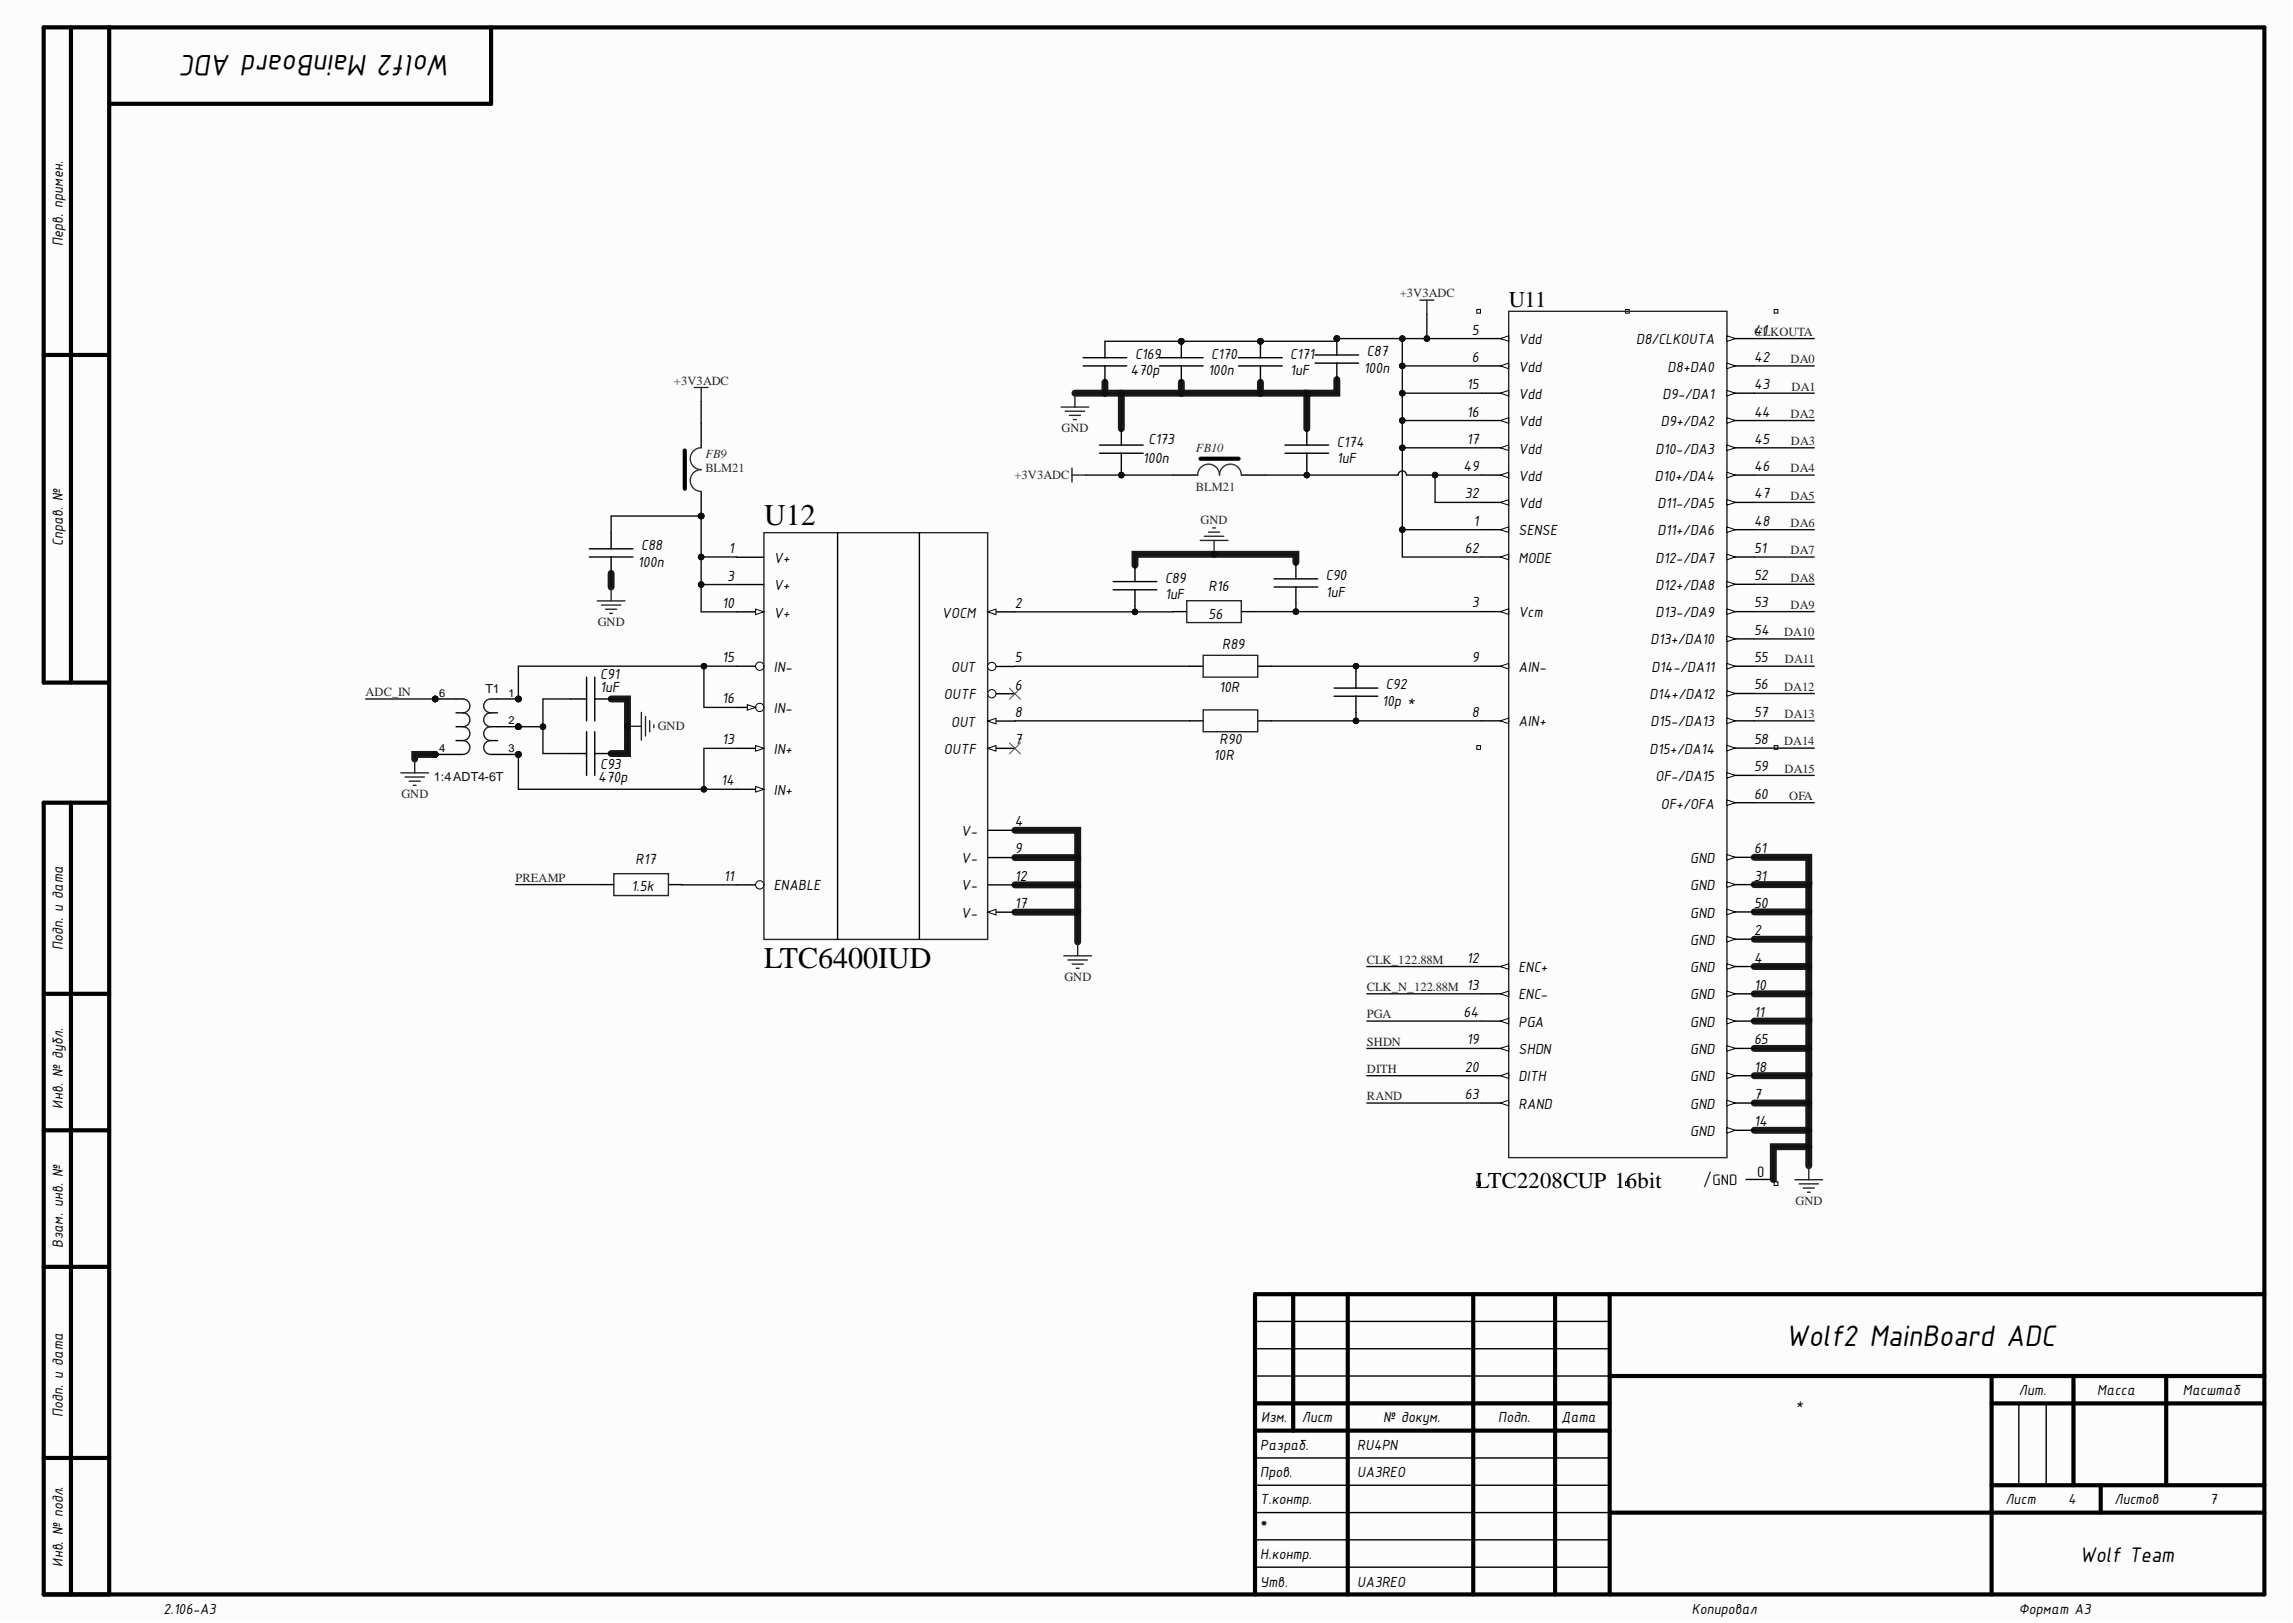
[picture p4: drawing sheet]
<svg xmlns="http://www.w3.org/2000/svg" width="420mm" height="297mm" viewBox="0 0 420 297" stroke-linecap="round" stroke-linejoin="round" font-family="sans-serif">
<defs><g id="words">
<g font-size="5.9">
<text x="82.6" y="10" transform="rotate(-180 82.6 10)">Wolf2 MainBoard ADC</text>
<text x="327" y="246.4">Wolf2 MainBoard ADC</text>
</g>
<g font-size="5.5">
<text x="139.9" y="96">U12</text>
<text x="139.9" y="177.1">LTC6400IUD</text>
</g>
<text font-size="4.2" x="380.8" y="285.8">Wolf Team</text>
<g font-size="4.1">
<text x="276.2" y="56.1">U11</text>
<text x="270.2" y="217.4">LTC2208CUP 16bit</text>
</g>
<text font-size="3.2" x="230.7" y="280.5">*</text>
<g font-size="2.9">
<text x="11.5" y="45" transform="rotate(-90 11.5 45)">Перв. примен.</text>
<text x="207.8" y="65.7">C169</text>
<text x="221.8" y="65.7">C170</text>
<text x="236.2" y="65.7">C171</text>
<text x="250.3" y="65.2">C87</text>
<text x="269.5" y="61.3">5</text>
<text x="278" y="63">Vdd</text>
<text x="299.6" y="63">D8/CLKOUTA</text>
<text x="321.1" y="61.3">41</text>
<text x="207" y="68.7">470p</text>
<text x="221.2" y="68.7">100n</text>
<text x="236.2" y="68.7">1uF</text>
<text x="249.7" y="68.2">100n</text>
<text x="268.5" y="71.2">15</text>
<text x="269.5" y="66.3">6</text>
<text x="278" y="68">Vdd</text>
<text x="305.3" y="68">D8+DA0</text>
<text x="321.1" y="66.3">42</text>
<text x="321.1" y="71.2">43</text>
<text x="268.5" y="76.2">16</text>
<text x="278" y="73">Vdd</text>
<text x="304.4" y="73">D9-/DA1</text>
<text x="321.1" y="76.2">44</text>
<text x="210.3" y="81.2">C173</text>
<text x="244.8" y="81.7">C174</text>
<text x="268.5" y="81.2">17</text>
<text x="278" y="78">Vdd</text>
<text x="278" y="83">Vdd</text>
<text x="303.1" y="83">D10-/DA3</text>
<text x="304" y="78">D9+/DA2</text>
<text x="321.1" y="81.2">45</text>
<text x="209.2" y="84.7">100n</text>
<text x="244.8" y="84.7">1uF</text>
<text x="267.9" y="86.2">49</text>
<text x="278" y="88">Vdd</text>
<text x="302.9" y="88">D10+/DA4</text>
<text x="321.1" y="86.2">46</text>
<text x="268.2" y="91.2">32</text>
<text x="278" y="93">Vdd</text>
<text x="303.5" y="93">D11-/DA5</text>
<text x="321.1" y="91.2">47</text>
<text x="11.5" y="99.9" transform="rotate(-90 11.5 99.9)">Справ. №</text>
<text x="117.4" y="100.7">C88</text>
<text x="133.5" y="101.3">1</text>
<text x="268.2" y="101.2">62</text>
<text x="269.8" y="96.2">1</text>
<text x="278" y="98">SENSE</text>
<text x="303.5" y="98">D11+/DA6</text>
<text x="321.1" y="96.2">48</text>
<text x="321.1" y="101.2">51</text>
<text x="116.8" y="103.7">100n</text>
<text x="133.1" y="106.3">3</text>
<text x="141.7" y="103.1">V+</text>
<text x="213.3" y="106.7">C89</text>
<text x="242.7" y="106.2">C90</text>
<text x="278" y="103">MODE</text>
<text x="303.1" y="103">D12-/DA7</text>
<text x="303.1" y="108">D12+/DA8</text>
<text x="321.1" y="106.2">52</text>
<text x="132.2" y="111.3">10</text>
<text x="141.7" y="108">V+</text>
<text x="141.7" y="113">V+</text>
<text x="172.4" y="113">VOCM</text>
<text x="185.8" y="111.3">2</text>
<text x="213.3" y="109.7">1uF</text>
<text x="221.2" y="108.2">R16</text>
<text x="221.2" y="113.2">56</text>
<text x="242.7" y="109.2">1uF</text>
<text x="269.5" y="111.2">3</text>
<text x="278" y="113">Vcm</text>
<text x="303.1" y="113">D13-/DA9</text>
<text x="321.1" y="111.2">53</text>
<text x="223.8" y="118.7">R89</text>
<text x="302.2" y="117.9">D13+/DA10</text>
<text x="321.1" y="116.2">54</text>
<text x="109.9" y="124.2">C91</text>
<text x="132.2" y="121.2">15</text>
<text x="141.7" y="122.9">IN-</text>
<text x="174.1" y="123">OUT</text>
<text x="185.8" y="121.2">5</text>
<text x="269.5" y="121.2">9</text>
<text x="278" y="122.9">AIN-</text>
<text x="302.4" y="122.9">D14-/DA11</text>
<text x="321.1" y="121.2">55</text>
<text x="109.9" y="126.7">1uF</text>
<text x="132.2" y="128.7">16</text>
<text x="141.7" y="130.5">IN-</text>
<text x="172.8" y="128">OUTF</text>
<text x="185.8" y="126.2">6</text>
<text x="185.8" y="131.2">8</text>
<text x="223.2" y="126.7">10R</text>
<text x="253" y="129.2">10p *</text>
<text x="253.7" y="126.2">C92</text>
<text x="269.5" y="131.1">8</text>
<text x="302" y="127.9">D14+/DA12</text>
<text x="321.1" y="126.2">56</text>
<text x="321.1" y="131.1">57</text>
<text x="132.2" y="136.2">13</text>
<text x="141.7" y="138">IN+</text>
<text x="172.8" y="138">OUTF</text>
<text x="174.1" y="133">OUT</text>
<text x="185.8" y="136.2">7</text>
<text x="223.3" y="136.1">R90</text>
<text x="278" y="132.9">AIN+</text>
<text x="302" y="137.9">D15+/DA14</text>
<text x="302.2" y="132.9">D15-/DA13</text>
<text x="321.1" y="136.1">58</text>
<text x="109.5" y="143.2">470p</text>
<text x="109.9" y="140.7">C93</text>
<text x="132" y="143.8">14</text>
<text x="222.2" y="139.2">10R</text>
<text x="303.1" y="142.9">OF-/DA15</text>
<text x="321.1" y="141.1">59</text>
<text x="141.7" y="145.5">IN+</text>
<text x="304" y="148">OF+/OFA</text>
<text x="321.1" y="146.2">60</text>
<text x="176" y="153">V-</text>
<text x="185.8" y="151.2">4</text>
<text x="116.4" y="158.1">R17</text>
<text x="132.5" y="161.2">11</text>
<text x="176" y="158">V-</text>
<text x="185.8" y="161.2">12</text>
<text x="185.8" y="156.2">9</text>
<text x="309.5" y="158">GND</text>
<text x="321.1" y="161.2">31</text>
<text x="321.1" y="156.2">61</text>
<text x="115.6" y="163.1">1.5k</text>
<text x="141.7" y="163">ENABLE</text>
<text x="176" y="163">V-</text>
<text x="176" y="167.9">V-</text>
<text x="185.8" y="166.2">17</text>
<text x="309.5" y="167.9">GND</text>
<text x="309.5" y="163">GND</text>
<text x="321.1" y="166.2">50</text>
<text x="11.5" y="173.9" transform="rotate(-90 11.5 173.9)">Подп. и дата</text>
<text x="309.5" y="172.9">GND</text>
<text x="321.1" y="171.2">2</text>
<text x="268.5" y="176.2">12</text>
<text x="278" y="177.9">ENC+</text>
<text x="309.5" y="177.9">GND</text>
<text x="321.1" y="176.2">4</text>
<text x="268.5" y="181.1">13</text>
<text x="278" y="182.9">ENC-</text>
<text x="309.5" y="182.9">GND</text>
<text x="321.1" y="181.1">10</text>
<text x="267.9" y="186.1">64</text>
<text x="268.5" y="191.1">19</text>
<text x="278" y="187.9">PGA</text>
<text x="309.5" y="187.9">GND</text>
<text x="321.1" y="186.1">11</text>
<text x="321.1" y="191.1">65</text>
<text x="268.2" y="196.1">20</text>
<text x="278" y="192.9">SHDN</text>
<text x="278" y="197.9">DITH</text>
<text x="309.5" y="192.9">GND</text>
<text x="309.5" y="197.9">GND</text>
<text x="321.1" y="196.1">18</text>
<text x="11.5" y="202.9" transform="rotate(-90 11.5 202.9)">Инв. № дубл.</text>
<text x="268.2" y="201.1">63</text>
<text x="278" y="202.9">RAND</text>
<text x="309.5" y="202.9">GND</text>
<text x="321.1" y="201.1">7</text>
<text x="309.5" y="207.9">GND</text>
<text x="321.1" y="206.1">14</text>
<text x="11.5" y="228.4" transform="rotate(-90 11.5 228.4)">Взам. инв. №</text>
<text x="328.7" y="257.9">*</text>
<text x="369.6" y="255.3">Лит.</text>
<text x="384" y="255.3">Масса</text>
<text x="399.6" y="255.3">Масштаб</text>
<text x="11.5" y="259.3" transform="rotate(-90 11.5 259.3)">Подп. и дата</text>
<text x="230.9" y="260.3">Изм.</text>
<text x="238.3" y="260.3">Лист</text>
<text x="253.2" y="260.3">№ докум.</text>
<text x="274.3" y="260.3">Подп.</text>
<text x="285.9" y="260.3">Дата</text>
<text x="230.7" y="265.3">Разраб.</text>
<text x="248.5" y="265.3">RU4PN</text>
<text x="230.7" y="270.3">Пров.</text>
<text x="230.7" y="275.3">Т.контр.</text>
<text x="248.5" y="270.3">UA3REO</text>
<text x="367.1" y="275.3">Лист</text>
<text x="378.6" y="275.3">4</text>
<text x="387.1" y="275.3">Листов</text>
<text x="404.6" y="275.3">7</text>
<text x="11.5" y="286.7" transform="rotate(-90 11.5 286.7)">Инв. № подл.</text>
<text x="230.7" y="285.4">Н.контр.</text>
<text x="230.7" y="290.4">Утв.</text>
<text x="248.5" y="290.4">UA3REO</text>
<text x="29.9" y="295.4">2.106-A3</text>
<text x="309.7" y="295.4">Копировал</text>
<text x="369.6" y="295.4">Формат А3</text>
</g>
<g font-size="2.8">
<text x="321.7" y="215.3">0</text>
<text x="311.8" y="216.9">/GND</text>
</g>
<g font-size="2.3" fill="#262626">
<text x="256.3" y="54.4">+3V3ADC</text>
<text x="321.2" y="61.5">CLKOUTA</text>
<text x="123.4" y="70.4">+3V3ADC</text>
<text x="327.8" y="66.5">DA0</text>
<text x="328" y="71.5">DA1</text>
<text x="327.8" y="76.5">DA2</text>
<text x="194.4" y="79.1">GND</text>
<text x="327.9" y="81.5">DA3</text>
<text x="185.7" y="87.7">+3V3ADC</text>
<text x="327.8" y="86.5">DA4</text>
<text x="219.8" y="95.9">GND</text>
<text x="327.8" y="91.5">DA5</text>
<text x="327.8" y="96.5">DA6</text>
<text x="327.8" y="101.4">DA7</text>
<text x="327.8" y="106.4">DA8</text>
<text x="327.8" y="111.4">DA9</text>
<text x="109.4" y="114.6">GND</text>
<text x="326.6" y="116.4">DA10</text>
<text x="326.8" y="121.4">DA11</text>
<text x="66.9" y="127.4">ADC_IN</text>
<text x="326.6" y="126.4">DA12</text>
<text x="326.7" y="131.4">DA13</text>
<text x="120.4" y="133.7">GND</text>
<text x="326.6" y="136.4">DA14</text>
<text x="326.7" y="141.4">DA15</text>
<text x="73.5" y="146">GND</text>
<text x="327.6" y="146.5">OFA</text>
<text x="94.4" y="161.4">PREAMP</text>
<text x="194.9" y="179.5">GND</text>
<text x="250.3" y="176.4">CLK_122.88M</text>
<text x="250.3" y="181.4">CLK_N_122.88M</text>
<text x="250.3" y="186.4">PGA</text>
<text x="250.3" y="191.4">SHDN</text>
<text x="250.3" y="196.4">DITH</text>
<text x="250.3" y="201.4">RAND</text>
<text x="328.7" y="220.5">GND</text>
</g>
<g font-size="2.3" fill="#2e2e2e">
<text x="129.1" y="83.8">FB9</text>
<text x="219" y="82.7">FB10</text>
<text x="129.1" y="86.3">BLM21</text>
<text x="219" y="89.8">BLM21</text>
</g>
<g font-size="2.3" fill="#0e0e0e">
<text x="88.9" y="126.7">T1</text>
<text x="79.4" y="142.9">1:4ADT4-6T</text>
</g>
<g font-size="2">
<text x="80.4" y="127.5">6</text>
<text x="93.1" y="127.5">1</text>
<text x="80.4" y="137.7">4</text>
<text x="93.1" y="132.6">2</text>
<text x="93.1" y="137.7">3</text>
</g>
</g></defs>
<g fill="#fcfcfc">
<path d="M0 0h419.6v296.8h-419.6z" fill-rule="evenodd"/>
<path d="M0 0h419.6v296.8h-419.6z" fill-rule="evenodd"/>
</g>
<g fill="none" stroke="#191919" stroke-width="1.3">
<path d="M196.8 72h42.5M202.3 70v2M205.3 72v6.5M216.3 70v2M230.8 70v2M244.7 69.5v2.5h-5.4v6.5M111.9 104.9v2.5M237.3 102.9v-1.5h-29.5v2M79.7 138.1h-3.8v.8M111.9 127.9h3v10h-3M185.8 152h11.5v4.9h-11.5M197.3 156.9v5.1h-11.5"/>
<path d="M321.2 156.9h10v5M185.8 166.9h11.5v5.5M197.3 162v4.9M321.2 171.9h10v15M321.2 161.9h10v10M321.2 176.9h10M321.2 166.9h10M321.2 186.9h10v10M321.2 196.9h10v16.5M321.2 191.9h10M321.2 181.9h10M321.2 201.9h10"/>
<path d="M321.2 206.9h10M331.2 209.9h-6.5v6"/>
</g>
<g fill="none" stroke="#000" stroke-width=".76">
<path d="M13 5v119.9M20 5h394.6v286.8h-406.6v-144.9h12M89.9 5v14h-69.9M8 65h12M20 124.9h-12v-119.9h12v286.8M13 146.9v144.9M8 181.9h12M8 206.9h12M8 231.9h12M236.8 236.9v24.9M246.7 236.9v54.9M269.7 236.9v54.9"/>
<path d="M284.7 236.9v54.9M294.7 236.9v54.9M414.6 236.9h-184.8v54.9M229.8 256.8h64.9M294.7 251.8h119.9M364.6 251.8v40M364.6 256.9h50M379.6 251.8v20M396.6 251.8v20M8 266.8h12M229.8 261.8h64.9M294.7 276.8h119.9"/>
<path d="M364.6 271.8h50M384.6 271.8v5"/>
</g>
<path d="M229.8 251.8h64.9M229.8 246.8h64.9M229.8 241.8h64.9M369.6 256.9v14.9M374.6 256.9v14.9M229.8 276.8h64.9M229.8 271.8h64.9M229.8 266.8h64.9M229.8 286.8h64.9M229.8 281.8h64.9" fill="none" stroke="#000" stroke-width=".25"/>
<path d="M324.8 216.3h.7v.7h-.7z" fill-rule="evenodd" fill="#fcfcfc"/>
<path d="M324.8 216.3h.7v.7h-.7z" fill="none" stroke="#000" stroke-width=".18"/>
<path d="M270.4 56.6h.7v.7h-.7z" fill-rule="evenodd" fill="#fcfcfc"/>
<path d="M270.4 56.6h.7v.7h-.7z" fill="none" stroke="#000" stroke-width=".18"/>
<path d="M270.4 216.3h.7v.7h-.7z" fill-rule="evenodd" fill="#fcfcfc"/>
<path d="M270.4 216.3h.7v.7h-.7z" fill="none" stroke="#000" stroke-width=".18"/>
<path d="M324.8 56.6h.7v.7h-.7z" fill-rule="evenodd" fill="#fcfcfc"/>
<path d="M324.8 56.6h.7v.7h-.7z" fill="none" stroke="#000" stroke-width=".18"/>
<path d="M270.4 136.5h.7v.6h-.7z" fill-rule="evenodd" fill="#fcfcfc"/>
<path d="M270.4 136.5h.7v.6h-.7z" fill="none" stroke="#000" stroke-width=".18"/>
<path d="M324.8 136.5h.7v.6h-.7z" fill-rule="evenodd" fill="#fcfcfc"/>
<path d="M324.8 136.5h.7v.6h-.7z" fill="none" stroke="#000" stroke-width=".18"/>
<path d="M297.6 216.3h.7v.7h-.7z" fill-rule="evenodd" fill="#fcfcfc"/>
<path d="M297.6 216.3h.7v.7h-.7z" fill="none" stroke="#000" stroke-width=".18"/>
<path d="M297.6 56.6h.7v.7h-.7z" fill-rule="evenodd" fill="#fcfcfc"/>
<path d="M297.6 56.6h.7v.7h-.7z" fill="none" stroke="#000" stroke-width=".18"/>
<path d="M276.2 57h40v154.9h-40z" fill="none" stroke="#262626" stroke-width=".25"/>
<path d="M316.2 62h5" fill="none" stroke="#000" stroke-width=".25"/>
<path d="M316.2 61.5l1.5 .5-1.5 .5z" fill="#fbfbfb"/>
<path d="M316.2 61.5l1.5 .5-1.5 .5z" fill="none" stroke="#000" stroke-width=".18"/>
<path d="M316.2 67h5" fill="none" stroke="#000" stroke-width=".25"/>
<path d="M316.2 66.5l1.5 .5-1.5 .5z" fill="#fbfbfb"/>
<path d="M316.2 66.5l1.5 .5-1.5 .5z" fill="none" stroke="#000" stroke-width=".18"/>
<path d="M316.2 72h5" fill="none" stroke="#000" stroke-width=".25"/>
<path d="M316.2 71.5l1.5 .5-1.5 .5z" fill="#fbfbfb"/>
<path d="M316.2 71.5l1.5 .5-1.5 .5z" fill="none" stroke="#000" stroke-width=".18"/>
<path d="M316.2 77h5" fill="none" stroke="#000" stroke-width=".25"/>
<path d="M316.2 76.5l1.5 .5-1.5 .5z" fill="#fbfbfb"/>
<path d="M316.2 76.5l1.5 .5-1.5 .5z" fill="none" stroke="#000" stroke-width=".18"/>
<path d="M316.2 82h5" fill="none" stroke="#000" stroke-width=".25"/>
<path d="M316.2 81.4l1.5 .6-1.5 .5z" fill="#fbfbfb"/>
<path d="M316.2 81.4l1.5 .6-1.5 .5z" fill="none" stroke="#000" stroke-width=".18"/>
<path d="M316.2 86.9h5" fill="none" stroke="#000" stroke-width=".25"/>
<path d="M316.2 86.4l1.5 .5-1.5 .6z" fill="#fbfbfb"/>
<path d="M316.2 86.4l1.5 .5-1.5 .6z" fill="none" stroke="#000" stroke-width=".18"/>
<path d="M316.2 91.9h5" fill="none" stroke="#000" stroke-width=".25"/>
<path d="M316.2 91.4l1.5 .5-1.5 .6z" fill="#fbfbfb"/>
<path d="M316.2 91.4l1.5 .5-1.5 .6z" fill="none" stroke="#000" stroke-width=".18"/>
<path d="M316.2 96.9h5" fill="none" stroke="#000" stroke-width=".25"/>
<path d="M316.2 96.4l1.5 .5-1.5 .5z" fill="#fbfbfb"/>
<path d="M316.2 96.4l1.5 .5-1.5 .5z" fill="none" stroke="#000" stroke-width=".18"/>
<path d="M316.2 101.9h5" fill="none" stroke="#000" stroke-width=".25"/>
<path d="M316.2 101.4l1.5 .5-1.5 .6z" fill="#fbfbfb"/>
<path d="M316.2 101.4l1.5 .5-1.5 .6z" fill="none" stroke="#000" stroke-width=".18"/>
<path d="M316.2 106.9h5" fill="none" stroke="#000" stroke-width=".25"/>
<path d="M316.2 106.4l1.5 .5-1.5 .5z" fill="#fbfbfb"/>
<path d="M316.2 106.4l1.5 .5-1.5 .5z" fill="none" stroke="#000" stroke-width=".18"/>
<path d="M316.2 111.9h5" fill="none" stroke="#000" stroke-width=".25"/>
<path d="M316.2 111.4l1.5 .5-1.5 .5z" fill="#fbfbfb"/>
<path d="M316.2 111.4l1.5 .5-1.5 .5z" fill="none" stroke="#000" stroke-width=".18"/>
<path d="M316.2 116.9h5" fill="none" stroke="#000" stroke-width=".25"/>
<path d="M316.2 116.4l1.5 .5-1.5 .5z" fill="#fbfbfb"/>
<path d="M316.2 116.4l1.5 .5-1.5 .5z" fill="none" stroke="#000" stroke-width=".18"/>
<path d="M316.2 121.9h5" fill="none" stroke="#000" stroke-width=".25"/>
<path d="M316.2 121.4l1.5 .5-1.5 .5z" fill="#fbfbfb"/>
<path d="M316.2 121.4l1.5 .5-1.5 .5z" fill="none" stroke="#000" stroke-width=".18"/>
<path d="M316.2 126.9h5" fill="none" stroke="#000" stroke-width=".25"/>
<path d="M316.2 126.4l1.5 .5-1.5 .5z" fill="#fbfbfb"/>
<path d="M316.2 126.4l1.5 .5-1.5 .5z" fill="none" stroke="#000" stroke-width=".18"/>
<path d="M316.2 131.9h5" fill="none" stroke="#000" stroke-width=".25"/>
<path d="M316.2 131.4l1.5 .5-1.5 .5z" fill="#fbfbfb"/>
<path d="M316.2 131.4l1.5 .5-1.5 .5z" fill="none" stroke="#000" stroke-width=".18"/>
<path d="M316.2 136.9h5" fill="none" stroke="#000" stroke-width=".25"/>
<path d="M316.2 136.4l1.5 .5-1.5 .5z" fill="#fbfbfb"/>
<path d="M316.2 136.4l1.5 .5-1.5 .5z" fill="none" stroke="#000" stroke-width=".18"/>
<path d="M316.2 141.9h5" fill="none" stroke="#000" stroke-width=".25"/>
<path d="M316.2 141.4l1.5 .5-1.5 .5z" fill="#fbfbfb"/>
<path d="M316.2 141.4l1.5 .5-1.5 .5z" fill="none" stroke="#000" stroke-width=".18"/>
<path d="M316.2 146.9h5" fill="none" stroke="#000" stroke-width=".25"/>
<path d="M316.2 146.4l1.5 .5-1.5 .5z" fill="#fbfbfb"/>
<path d="M316.2 146.4l1.5 .5-1.5 .5z" fill="none" stroke="#000" stroke-width=".18"/>
<path d="M316.2 171.9h5" fill="none" stroke="#000" stroke-width=".25"/>
<path d="M316.2 171.4l1.5 .5-1.5 .5z" fill="#fbfbfb"/>
<path d="M316.2 171.4l1.5 .5-1.5 .5z" fill="none" stroke="#000" stroke-width=".18"/>
<path d="M316.2 176.9h5" fill="none" stroke="#000" stroke-width=".25"/>
<path d="M316.2 176.4l1.5 .5-1.5 .5z" fill="#fbfbfb"/>
<path d="M316.2 176.4l1.5 .5-1.5 .5z" fill="none" stroke="#000" stroke-width=".18"/>
<path d="M316.2 181.9h5" fill="none" stroke="#000" stroke-width=".25"/>
<path d="M316.2 181.4l1.5 .5-1.5 .5z" fill="#fbfbfb"/>
<path d="M316.2 181.4l1.5 .5-1.5 .5z" fill="none" stroke="#000" stroke-width=".18"/>
<path d="M316.2 186.9h5" fill="none" stroke="#000" stroke-width=".25"/>
<path d="M316.2 186.4l1.5 .5-1.5 .5z" fill="#fbfbfb"/>
<path d="M316.2 186.4l1.5 .5-1.5 .5z" fill="none" stroke="#000" stroke-width=".18"/>
<path d="M316.2 191.9h5" fill="none" stroke="#000" stroke-width=".25"/>
<path d="M316.2 191.4l1.5 .5-1.5 .5z" fill="#fbfbfb"/>
<path d="M316.2 191.4l1.5 .5-1.5 .5z" fill="none" stroke="#000" stroke-width=".18"/>
<path d="M316.2 196.9h5" fill="none" stroke="#000" stroke-width=".25"/>
<path d="M316.2 196.4l1.5 .5-1.5 .5z" fill="#fbfbfb"/>
<path d="M316.2 196.4l1.5 .5-1.5 .5z" fill="none" stroke="#000" stroke-width=".18"/>
<path d="M316.2 201.9h5" fill="none" stroke="#000" stroke-width=".25"/>
<path d="M316.2 201.4l1.5 .5-1.5 .5z" fill="#fbfbfb"/>
<path d="M316.2 201.4l1.5 .5-1.5 .5z" fill="none" stroke="#000" stroke-width=".18"/>
<path d="M316.2 206.9h5" fill="none" stroke="#000" stroke-width=".25"/>
<path d="M316.2 206.4l1.5 .5-1.5 .5z" fill="#fbfbfb"/>
<path d="M316.2 206.4l1.5 .5-1.5 .5z" fill="none" stroke="#000" stroke-width=".18"/>
<path d="M316.2 166.9h5" fill="none" stroke="#000" stroke-width=".25"/>
<path d="M316.2 166.4l1.5 .5-1.5 .5z" fill="#fbfbfb"/>
<path d="M316.2 166.4l1.5 .5-1.5 .5z" fill="none" stroke="#000" stroke-width=".18"/>
<path d="M316.2 161.9h5" fill="none" stroke="#000" stroke-width=".25"/>
<path d="M316.2 161.4l1.5 .5-1.5 .5z" fill="#fbfbfb"/>
<path d="M316.2 161.4l1.5 .5-1.5 .5z" fill="none" stroke="#000" stroke-width=".18"/>
<path d="M316.2 156.9h5" fill="none" stroke="#000" stroke-width=".25"/>
<path d="M316.2 156.4l1.5 .5-1.5 .5z" fill="#fbfbfb"/>
<path d="M316.2 156.4l1.5 .5-1.5 .5z" fill="none" stroke="#000" stroke-width=".18"/>
<path d="M271.2 67h5" fill="none" stroke="#000" stroke-width=".25"/>
<path d="M274.7 67l1.5-.5v1z" fill="#fbfbfb"/>
<path d="M274.7 67l1.5-.5v1z" fill="none" stroke="#000" stroke-width=".18"/>
<path d="M271.2 72h5" fill="none" stroke="#000" stroke-width=".25"/>
<path d="M274.7 72l1.5-.5v1z" fill="#fbfbfb"/>
<path d="M274.7 72l1.5-.5v1z" fill="none" stroke="#000" stroke-width=".18"/>
<path d="M271.2 77h5" fill="none" stroke="#000" stroke-width=".25"/>
<path d="M274.7 77l1.5-.5v1z" fill="#fbfbfb"/>
<path d="M274.7 77l1.5-.5v1z" fill="none" stroke="#000" stroke-width=".18"/>
<path d="M271.2 82h5" fill="none" stroke="#000" stroke-width=".25"/>
<path d="M274.7 82l1.5-.6v1.1z" fill="#fbfbfb"/>
<path d="M274.7 82l1.5-.6v1.1z" fill="none" stroke="#000" stroke-width=".18"/>
<path d="M271.2 86.9h5" fill="none" stroke="#000" stroke-width=".25"/>
<path d="M274.7 86.9l1.5-.5v1.1z" fill="#fbfbfb"/>
<path d="M274.7 86.9l1.5-.5v1.1z" fill="none" stroke="#000" stroke-width=".18"/>
<path d="M271.2 91.9h5" fill="none" stroke="#000" stroke-width=".25"/>
<path d="M274.7 91.9l1.5-.5v1.1z" fill="#fbfbfb"/>
<path d="M274.7 91.9l1.5-.5v1.1z" fill="none" stroke="#000" stroke-width=".18"/>
<path d="M271.2 96.9h5" fill="none" stroke="#000" stroke-width=".25"/>
<path d="M274.7 96.9l1.5-.5v1z" fill="#fbfbfb"/>
<path d="M274.7 96.9l1.5-.5v1z" fill="none" stroke="#000" stroke-width=".18"/>
<path d="M271.2 101.9h5" fill="none" stroke="#000" stroke-width=".25"/>
<path d="M274.7 101.9l1.5-.5v1.1z" fill="#fbfbfb"/>
<path d="M274.7 101.9l1.5-.5v1.1z" fill="none" stroke="#000" stroke-width=".18"/>
<path d="M271.2 62h5" fill="none" stroke="#000" stroke-width=".25"/>
<path d="M274.7 62l1.5-.5v1z" fill="#fbfbfb"/>
<path d="M274.7 62l1.5-.5v1z" fill="none" stroke="#000" stroke-width=".18"/>
<path d="M271.2 111.9h5" fill="none" stroke="#000" stroke-width=".25"/>
<path d="M274.7 111.9l1.5-.5v1z" fill="#fbfbfb"/>
<path d="M274.7 111.9l1.5-.5v1z" fill="none" stroke="#000" stroke-width=".18"/>
<path d="M271.2 121.9h5" fill="none" stroke="#000" stroke-width=".25"/>
<path d="M274.7 121.9l1.5-.5v1z" fill="#fbfbfb"/>
<path d="M274.7 121.9l1.5-.5v1z" fill="none" stroke="#000" stroke-width=".18"/>
<path d="M271.2 131.9h5" fill="none" stroke="#000" stroke-width=".25"/>
<path d="M274.7 131.9l1.5-.5v1z" fill="#fbfbfb"/>
<path d="M274.7 131.9l1.5-.5v1z" fill="none" stroke="#000" stroke-width=".18"/>
<path d="M271.2 176.9h5" fill="none" stroke="#000" stroke-width=".25"/>
<path d="M274.7 176.9l1.5-.5v1z" fill="#fbfbfb"/>
<path d="M274.7 176.9l1.5-.5v1z" fill="none" stroke="#000" stroke-width=".18"/>
<path d="M271.2 181.9h5" fill="none" stroke="#000" stroke-width=".25"/>
<path d="M274.7 181.9l1.5-.5v1z" fill="#fbfbfb"/>
<path d="M274.7 181.9l1.5-.5v1z" fill="none" stroke="#000" stroke-width=".18"/>
<path d="M271.2 186.9h5" fill="none" stroke="#000" stroke-width=".25"/>
<path d="M274.7 186.9l1.5-.5v1z" fill="#fbfbfb"/>
<path d="M274.7 186.9l1.5-.5v1z" fill="none" stroke="#000" stroke-width=".18"/>
<path d="M271.2 191.9h5" fill="none" stroke="#000" stroke-width=".25"/>
<path d="M274.7 191.9l1.5-.5v1z" fill="#fbfbfb"/>
<path d="M274.7 191.9l1.5-.5v1z" fill="none" stroke="#000" stroke-width=".18"/>
<path d="M271.2 196.9h5" fill="none" stroke="#000" stroke-width=".25"/>
<path d="M274.7 196.9l1.5-.5v1z" fill="#fbfbfb"/>
<path d="M274.7 196.9l1.5-.5v1z" fill="none" stroke="#000" stroke-width=".18"/>
<path d="M271.2 201.9h5" fill="none" stroke="#000" stroke-width=".25"/>
<path d="M274.7 201.9l1.5-.5v1z" fill="#fbfbfb"/>
<path d="M274.7 201.9l1.5-.5v1z" fill="none" stroke="#000" stroke-width=".18"/>
<path d="M134.9 121.9h5M319.7 215.9h5" fill="none" stroke="#000" stroke-width=".25"/>
<circle cx="139.1" cy="121.9" r=".76" fill="#fbfbfb"/>
<circle cx="139.1" cy="121.9" r=".76" fill="none" stroke="#000" stroke-width=".18"/>
<path d="M134.9 129.5h5" fill="none" stroke="#000" stroke-width=".25"/>
<circle cx="139.1" cy="129.5" r=".76" fill="#fbfbfb"/>
<circle cx="139.1" cy="129.5" r=".76" fill="none" stroke="#000" stroke-width=".18"/>
<path d="M136.8 129l1.5 .5-1.5 .5z" fill="#fbfbfb"/>
<path d="M136.8 129l1.5 .5-1.5 .5z" fill="none" stroke="#000" stroke-width=".18"/>
<path d="M134.9 137h5" fill="none" stroke="#000" stroke-width=".25"/>
<path d="M138.3 136.5l1.6 .5-1.6 .5z" fill="#fbfbfb"/>
<path d="M138.3 136.5l1.6 .5-1.6 .5z" fill="none" stroke="#000" stroke-width=".18"/>
<path d="M134.9 144.5h5" fill="none" stroke="#000" stroke-width=".25"/>
<path d="M138.3 143.9l1.6 .6-1.6 .5z" fill="#fbfbfb"/>
<path d="M138.3 143.9l1.6 .6-1.6 .5z" fill="none" stroke="#000" stroke-width=".18"/>
<path d="M134.9 161.9h5" fill="none" stroke="#000" stroke-width=".25"/>
<circle cx="139.1" cy="161.9" r=".76" fill="#fbfbfb"/>
<circle cx="139.1" cy="161.9" r=".76" fill="none" stroke="#000" stroke-width=".18"/>
<path d="M134.9 102h5M134.9 107h5M134.9 112h5" fill="none" stroke="#000" stroke-width=".25"/>
<path d="M138.3 111.5l1.6 .5-1.6 .5z" fill="#fbfbfb"/>
<path d="M138.3 111.5l1.6 .5-1.6 .5z" fill="none" stroke="#000" stroke-width=".18"/>
<path d="M180.8 112h5M180.8 156.9h5M180.8 152h5M180.8 162h5" fill="none" stroke="#000" stroke-width=".25"/>
<path d="M180.8 112l1.5-.5v1z" fill="#fbfbfb"/>
<path d="M180.8 112l1.5-.5v1z" fill="none" stroke="#000" stroke-width=".18"/>
<path d="M180.8 166.9h5" fill="none" stroke="#000" stroke-width=".25"/>
<path d="M180.8 166.9l1.5-.5v1.1z" fill="#fbfbfb"/>
<path d="M180.8 166.9l1.5-.5v1.1z" fill="none" stroke="#000" stroke-width=".18"/>
<path d="M180.8 127h5" fill="none" stroke="#000" stroke-width=".25"/>
<circle cx="181.6" cy="127" r=".76" fill="#fbfbfb"/>
<circle cx="181.6" cy="127" r=".76" fill="none" stroke="#000" stroke-width=".18"/>
<path d="M180.8 137h5" fill="none" stroke="#000" stroke-width=".25"/>
<path d="M180.8 137l1.5-.5v1z" fill="#fbfbfb"/>
<path d="M180.8 137l1.5-.5v1z" fill="none" stroke="#000" stroke-width=".18"/>
<path d="M139.9 97.5h40.9v74.4h-40.9z" fill="none" stroke="#262626" stroke-width=".25"/>
<path d="M153.3 97.5v74.4M168.3 97.5v74.4M180.8 132h5" fill="none" stroke="#000" stroke-width=".25"/>
<path d="M180.8 132l1.5-.5v1z" fill="#fbfbfb"/>
<path d="M180.8 132l1.5-.5v1z" fill="none" stroke="#000" stroke-width=".18"/>
<path d="M180.8 122h5" fill="none" stroke="#000" stroke-width=".25"/>
<circle cx="181.6" cy="122" r=".76" fill="#fbfbfb"/>
<circle cx="181.6" cy="122" r=".76" fill="none" stroke="#000" stroke-width=".18"/>
<path d="M260 54.9h2.5M261.2 54.9v2.6M127.1 70.9h2.5M128.4 70.9v2.6" fill="none" stroke="#262626" stroke-width=".25"/>
<circle cx="128.4" cy="94.4" r=".51" fill="#0e0e0e"/>
<circle cx="128.4" cy="94.4" r=".51" fill="none" stroke="#0e0e0e" stroke-width=".18"/>
<path d="M128.4 77.5v4.5M128.4 89.9v4.5" fill="none" stroke="#000" stroke-width=".25"/>
<circle cx="128.4" cy="94.4" r=".51" fill="#0e0e0e"/>
<circle cx="128.4" cy="94.4" r=".51" fill="none" stroke="#0e0e0e" stroke-width=".18"/>
<path d="M128.4 82a2 2 0 0 0-2 1.9 2 2 0 0 0 2 2 2 2 0 0 0-2 2 2 2 0 0 0 2 2" fill="none" stroke="#2e2e2e" stroke-width=".25"/>
<path d="M125.4 82.5v6.9" fill="none" stroke="#000" stroke-width=".76"/>
<path d="M328.6 215.9h5.1M329.4 216.7h3.5M330.1 217.4h2.1M330.9 218.2h.5M331.2 213.4v2.5" fill="none" stroke="#262626" stroke-width=".25"/>
<circle cx="244.7" cy="62" r=".51" fill="#0e0e0e"/>
<circle cx="244.7" cy="62" r=".51" fill="none" stroke="#0e0e0e" stroke-width=".18"/>
<path d="M240.8 65h7.9M240.8 66.5h7.9M244.7 62v3" fill="none" stroke="#000" stroke-width=".25"/>
<circle cx="244.7" cy="62" r=".51" fill="#0e0e0e"/>
<circle cx="244.7" cy="62" r=".51" fill="none" stroke="#0e0e0e" stroke-width=".18"/>
<g fill="none" stroke="#000" stroke-width=".25">
<path d="M244.7 66.5v3M111.9 97.4v3M107.9 100.4h8M107.9 101.9h8M111.9 101.9v3M203.8 106.4h8M203.8 107.9h8M207.8 103.4v3M207.8 107.9v3M214.8 111.9h2.5M227.3 111.9h2.5M233.3 105.9h8"/>
<path d="M233.3 107.4h8M237.3 102.9v3M237.3 107.4v3"/>
</g>
<g fill="none" stroke="#262626" stroke-width=".25">
<path d="M194.3 74.5h5M195 75.3h3.6M195.8 76h2M196.5 76.8h.5M196.8 72v2.5M219.7 98.9h5.1M220.5 98.1h3.5M221.3 97.4h2M222 96.6h.5M222.3 98.9v2.5M109.4 110h5M110.1 110.7h3.6"/>
<path d="M110.9 111.5h2M111.6 112.3h.5M111.9 107.4v2.6M217.3 109.9h10v4h-10zM194.8 174.9h5M195.5 175.7h3.6M196.3 176.5h2M197 177.2h.6M197.3 172.4v2.5"/>
</g>
<path d="M184.8 126l2 2M184.8 135.9l2 2.1M186.8 126l-2 2M186.8 135.9l-2 2.1" fill="none" stroke="#4c4c4c" stroke-width=".18"/>
<circle cx="222.3" cy="101.4" r=".51" fill="#0e0e0e"/>
<circle cx="222.3" cy="101.4" r=".51" fill="none" stroke="#0e0e0e" stroke-width=".18"/>
<path d="M244.3 125.9h7.9M244.3 127.4h7.9M248.2 122.9v3M248.2 127.4v3M109.9 161.9h2.5M122.4 161.9h2.5" fill="none" stroke="#000" stroke-width=".25"/>
<path d="M112.4 159.9h10v4h-10z" fill="none" stroke="#262626" stroke-width=".25"/>
<circle cx="94.9" cy="127.9" r=".51" fill="#0e0e0e"/>
<circle cx="94.9" cy="127.9" r=".51" fill="none" stroke="#0e0e0e" stroke-width=".18"/>
<circle cx="94.9" cy="133" r=".51" fill="#0e0e0e"/>
<circle cx="94.9" cy="133" r=".51" fill="none" stroke="#0e0e0e" stroke-width=".18"/>
<circle cx="94.9" cy="138.1" r=".51" fill="#0e0e0e"/>
<circle cx="94.9" cy="138.1" r=".51" fill="none" stroke="#0e0e0e" stroke-width=".18"/>
<circle cx="79.7" cy="127.9" r=".51" fill="#0e0e0e"/>
<circle cx="79.7" cy="127.9" r=".51" fill="none" stroke="#0e0e0e" stroke-width=".18"/>
<circle cx="79.7" cy="138.1" r=".51" fill="#0e0e0e"/>
<circle cx="79.7" cy="138.1" r=".51" fill="none" stroke="#0e0e0e" stroke-width=".18"/>
<circle cx="94.9" cy="127.9" r=".51" fill="#0e0e0e"/>
<circle cx="94.9" cy="127.9" r=".51" fill="none" stroke="#0e0e0e" stroke-width=".18"/>
<circle cx="94.9" cy="133" r=".51" fill="#0e0e0e"/>
<circle cx="94.9" cy="133" r=".51" fill="none" stroke="#0e0e0e" stroke-width=".18"/>
<circle cx="94.9" cy="138.1" r=".51" fill="#0e0e0e"/>
<circle cx="94.9" cy="138.1" r=".51" fill="none" stroke="#0e0e0e" stroke-width=".18"/>
<circle cx="79.7" cy="127.9" r=".51" fill="#0e0e0e"/>
<circle cx="79.7" cy="127.9" r=".51" fill="none" stroke="#0e0e0e" stroke-width=".18"/>
<circle cx="79.7" cy="138.1" r=".51" fill="#0e0e0e"/>
<circle cx="79.7" cy="138.1" r=".51" fill="none" stroke="#0e0e0e" stroke-width=".18"/>
<path d="M83.5 135.5h1.3M83.5 133h1.3M83.5 130.5h1.3M83.5 127.9h1.3M83.5 138.1h1.3M89.8 135.5h1.3M89.8 133h1.3M89.8 130.5h1.3M89.8 127.9h5.1M89.8 138.1h1.3" fill="none" stroke="#000" stroke-width=".25"/>
<path d="M84.8 127.9a1.27 1.27 0 0 1 1.2 1.3 1.27 1.27 0 0 1-1.2 1.3 1.27 1.27 0 0 1 1.2 1.2 1.27 1.27 0 0 1-1.2 1.3 1.27 1.27 0 0 1 1.2 1.3 1.27 1.27 0 0 1-1.2 1.2 1.27 1.27 0 0 1 1.2 1.3 1.27 1.27 0 0 1-1.2 1.3M89.8 127.9a1.27 1.27 0 0 0-1.2 1.3 1.27 1.27 0 0 0 1.2 1.3 1.27 1.27 0 0 0-1.2 1.2 1.27 1.27 0 0 0 1.2 1.3 1.27 1.27 0 0 0-1.2 1.3 1.27 1.27 0 0 0 1.2 1.2 1.27 1.27 0 0 0-1.2 1.3 1.27 1.27 0 0 0 1.2 1.3" fill="none" stroke="#1c1c1c" stroke-width=".25"/>
<circle cx="94.9" cy="127.9" r=".51" fill="#0e0e0e"/>
<circle cx="94.9" cy="127.9" r=".51" fill="none" stroke="#0e0e0e" stroke-width=".18"/>
<path d="M91.1 133h3.8" fill="none" stroke="#000" stroke-width=".25"/>
<circle cx="94.9" cy="133" r=".51" fill="#0e0e0e"/>
<circle cx="94.9" cy="133" r=".51" fill="none" stroke="#0e0e0e" stroke-width=".18"/>
<path d="M91.1 138.1h3.8" fill="none" stroke="#000" stroke-width=".25"/>
<circle cx="94.9" cy="138.1" r=".51" fill="#0e0e0e"/>
<circle cx="94.9" cy="138.1" r=".51" fill="none" stroke="#0e0e0e" stroke-width=".18"/>
<path d="M79.7 127.9h3.8" fill="none" stroke="#000" stroke-width=".25"/>
<circle cx="79.7" cy="127.9" r=".51" fill="#0e0e0e"/>
<circle cx="79.7" cy="127.9" r=".51" fill="none" stroke="#0e0e0e" stroke-width=".18"/>
<path d="M79.7 138.1h3.8" fill="none" stroke="#000" stroke-width=".25"/>
<circle cx="79.7" cy="138.1" r=".51" fill="#0e0e0e"/>
<circle cx="79.7" cy="138.1" r=".51" fill="none" stroke="#0e0e0e" stroke-width=".18"/>
<path d="M94.4 127.9h.5" fill="none" stroke="#000" stroke-width=".25"/>
<circle cx="94.9" cy="127.9" r=".51" fill="#0e0e0e"/>
<circle cx="94.9" cy="127.9" r=".51" fill="none" stroke="#0e0e0e" stroke-width=".18"/>
<path d="M94.4 133h.5" fill="none" stroke="#000" stroke-width=".25"/>
<circle cx="94.9" cy="133" r=".51" fill="#0e0e0e"/>
<circle cx="94.9" cy="133" r=".51" fill="none" stroke="#0e0e0e" stroke-width=".18"/>
<path d="M94.4 138.1h.5" fill="none" stroke="#000" stroke-width=".25"/>
<circle cx="94.9" cy="138.1" r=".51" fill="#0e0e0e"/>
<circle cx="94.9" cy="138.1" r=".51" fill="none" stroke="#0e0e0e" stroke-width=".18"/>
<path d="M79.7 127.9h.5" fill="none" stroke="#000" stroke-width=".25"/>
<circle cx="79.7" cy="127.9" r=".51" fill="#0e0e0e"/>
<circle cx="79.7" cy="127.9" r=".51" fill="none" stroke="#0e0e0e" stroke-width=".18"/>
<path d="M79.7 138.1h.5" fill="none" stroke="#000" stroke-width=".25"/>
<circle cx="79.7" cy="138.1" r=".51" fill="#0e0e0e"/>
<circle cx="79.7" cy="138.1" r=".51" fill="none" stroke="#0e0e0e" stroke-width=".18"/>
<path d="M104.4 127.9h3M104.4 137.9h3M107.4 123.9v8M107.4 133.9v8M108.9 123.9v8M108.9 133.9v8M108.9 127.9h3M108.9 137.9h3" fill="none" stroke="#000" stroke-width=".25"/>
<path d="M114.9 132.9h2.5M117.4 130.4v5.1M118.2 131.1v3.6M118.9 131.9v2M119.7 132.7v.5" fill="none" stroke="#262626" stroke-width=".25"/>
<circle cx="114.9" cy="132.9" r=".51" fill="#0e0e0e"/>
<circle cx="114.9" cy="132.9" r=".51" fill="none" stroke="#0e0e0e" stroke-width=".18"/>
<path d="M75.9 138.9v2.6M73.4 141.5h5.1M74.2 142.2h3.5M74.9 143h2M75.7 143.7h.5" fill="none" stroke="#262626" stroke-width=".25"/>
<circle cx="230.8" cy="62.5" r=".51" fill="#0e0e0e"/>
<circle cx="230.8" cy="62.5" r=".51" fill="none" stroke="#0e0e0e" stroke-width=".18"/>
<path d="M226.8 65.5h8M226.8 67h8M230.8 62.5v3" fill="none" stroke="#000" stroke-width=".25"/>
<circle cx="230.8" cy="62.5" r=".51" fill="#0e0e0e"/>
<circle cx="230.8" cy="62.5" r=".51" fill="none" stroke="#0e0e0e" stroke-width=".18"/>
<path d="M230.8 67v3" fill="none" stroke="#000" stroke-width=".25"/>
<circle cx="216.3" cy="62.5" r=".51" fill="#0e0e0e"/>
<circle cx="216.3" cy="62.5" r=".51" fill="none" stroke="#0e0e0e" stroke-width=".18"/>
<path d="M212.3 65.5h8M212.3 67h8M216.3 62.5v3" fill="none" stroke="#000" stroke-width=".25"/>
<circle cx="216.3" cy="62.5" r=".51" fill="#0e0e0e"/>
<circle cx="216.3" cy="62.5" r=".51" fill="none" stroke="#0e0e0e" stroke-width=".18"/>
<g fill="none" stroke="#000" stroke-width=".25">
<path d="M198.3 65.5h8M198.3 67h8M202.3 62.5v3M202.3 67v3M205.3 78.5v3M216.3 67v3M239.3 78.5v3M201.3 81.5h8M201.3 82.9h8M205.3 82.9v3.1M214.8 86.9h4.5M227.3 86.9h4.5"/>
<path d="M235.3 81.5h7.9M235.3 82.9h7.9M239.3 82.9v3.1"/>
</g>
<path d="M219.3 86.9a2 2 0 0 1 2-2 2 2 0 0 1 2 2 2 2 0 0 1 2-2 2 2 0 0 1 2 2" fill="none" stroke="#2e2e2e" stroke-width=".25"/>
<path d="M219.8 84h7" fill="none" stroke="#000" stroke-width=".76"/>
<path d="M196.3 85.7v2.5M196.3 86.9h2.5" fill="none" stroke="#262626" stroke-width=".25"/>
<path d="M256.7 67h14.5" fill="none" stroke="#0e0e0e" stroke-width=".25"/>
<circle cx="256.7" cy="67" r=".51" fill="#0e0e0e"/>
<circle cx="256.7" cy="67" r=".51" fill="none" stroke="#0e0e0e" stroke-width=".18"/>
<path d="M256.7 72h14.5" fill="none" stroke="#0e0e0e" stroke-width=".25"/>
<circle cx="256.7" cy="72" r=".51" fill="#0e0e0e"/>
<circle cx="256.7" cy="72" r=".51" fill="none" stroke="#0e0e0e" stroke-width=".18"/>
<path d="M256.7 77h14.5" fill="none" stroke="#0e0e0e" stroke-width=".25"/>
<circle cx="256.7" cy="77" r=".51" fill="#0e0e0e"/>
<circle cx="256.7" cy="77" r=".51" fill="none" stroke="#0e0e0e" stroke-width=".18"/>
<path d="M256.7 82h14.5" fill="none" stroke="#0e0e0e" stroke-width=".25"/>
<circle cx="256.7" cy="82" r=".51" fill="#0e0e0e"/>
<circle cx="256.7" cy="82" r=".51" fill="none" stroke="#0e0e0e" stroke-width=".18"/>
<path d="M256.7 96.9h14.5" fill="none" stroke="#0e0e0e" stroke-width=".25"/>
<circle cx="256.7" cy="96.9" r=".51" fill="#0e0e0e"/>
<circle cx="256.7" cy="96.9" r=".51" fill="none" stroke="#0e0e0e" stroke-width=".18"/>
<path d="M128.4 101.9v5.1" fill="none" stroke="#0e0e0e" stroke-width=".25"/>
<circle cx="128.4" cy="107" r=".51" fill="#0e0e0e"/>
<circle cx="128.4" cy="107" r=".51" fill="none" stroke="#0e0e0e" stroke-width=".18"/>
<circle cx="128.4" cy="101.9" r=".51" fill="#0e0e0e"/>
<circle cx="128.4" cy="101.9" r=".51" fill="none" stroke="#0e0e0e" stroke-width=".18"/>
<path d="M134.9 107h-6.5v5h6.5" fill="none" stroke="#0e0e0e" stroke-width=".25"/>
<circle cx="128.4" cy="107" r=".51" fill="#0e0e0e"/>
<circle cx="128.4" cy="107" r=".51" fill="none" stroke="#0e0e0e" stroke-width=".18"/>
<path d="M128.4 94.4v7.5l6.5 .1" fill="none" stroke="#0e0e0e" stroke-width=".25"/>
<circle cx="128.4" cy="101.9" r=".51" fill="#0e0e0e"/>
<circle cx="128.4" cy="101.9" r=".51" fill="none" stroke="#0e0e0e" stroke-width=".18"/>
<circle cx="128.4" cy="94.4" r=".51" fill="#0e0e0e"/>
<circle cx="128.4" cy="94.4" r=".51" fill="none" stroke="#0e0e0e" stroke-width=".18"/>
<g fill="none" stroke="#0e0e0e" stroke-width=".25">
<path d="M321.2 62h11M321.2 67h11M321.2 72h11M321.2 77h11M321.2 82h11M321.2 86.9h11M321.2 91.9h11M321.2 96.9h11M321.2 101.9h11M321.2 106.9h11M321.2 111.9h11M321.2 116.9h11"/>
<path d="M321.2 121.9h11M321.2 126.9h11M321.2 131.9h11M321.2 136.9h11M321.2 146.9h11M321.2 141.9h11M321.2 201.9h10"/>
</g>
<circle cx="331.2" cy="201.9" r=".51" fill="#0e0e0e"/>
<circle cx="331.2" cy="201.9" r=".51" fill="none" stroke="#0e0e0e" stroke-width=".18"/>
<path d="M321.2 191.9h10" fill="none" stroke="#0e0e0e" stroke-width=".25"/>
<circle cx="331.2" cy="191.9" r=".51" fill="#0e0e0e"/>
<circle cx="331.2" cy="191.9" r=".51" fill="none" stroke="#0e0e0e" stroke-width=".18"/>
<path d="M321.2 181.9h10" fill="none" stroke="#0e0e0e" stroke-width=".25"/>
<circle cx="331.2" cy="181.9" r=".51" fill="#0e0e0e"/>
<circle cx="331.2" cy="181.9" r=".51" fill="none" stroke="#0e0e0e" stroke-width=".18"/>
<path d="M321.2 176.9h10" fill="none" stroke="#0e0e0e" stroke-width=".25"/>
<circle cx="331.2" cy="176.9" r=".51" fill="#0e0e0e"/>
<circle cx="331.2" cy="176.9" r=".51" fill="none" stroke="#0e0e0e" stroke-width=".18"/>
<path d="M321.2 166.9h10" fill="none" stroke="#0e0e0e" stroke-width=".25"/>
<circle cx="331.2" cy="166.9" r=".51" fill="#0e0e0e"/>
<circle cx="331.2" cy="166.9" r=".51" fill="none" stroke="#0e0e0e" stroke-width=".18"/>
<path d="M321.2 156.9h10v5" fill="none" stroke="#0e0e0e" stroke-width=".25"/>
<circle cx="331.2" cy="161.9" r=".51" fill="#0e0e0e"/>
<circle cx="331.2" cy="161.9" r=".51" fill="none" stroke="#0e0e0e" stroke-width=".18"/>
<path d="M321.2 186.9h10v10" fill="none" stroke="#0e0e0e" stroke-width=".25"/>
<circle cx="331.2" cy="186.9" r=".51" fill="#0e0e0e"/>
<circle cx="331.2" cy="186.9" r=".51" fill="none" stroke="#0e0e0e" stroke-width=".18"/>
<circle cx="331.2" cy="191.9" r=".51" fill="#0e0e0e"/>
<circle cx="331.2" cy="191.9" r=".51" fill="none" stroke="#0e0e0e" stroke-width=".18"/>
<circle cx="331.2" cy="196.9" r=".51" fill="#0e0e0e"/>
<circle cx="331.2" cy="196.9" r=".51" fill="none" stroke="#0e0e0e" stroke-width=".18"/>
<path d="M321.2 171.9h10v15" fill="none" stroke="#0e0e0e" stroke-width=".25"/>
<circle cx="331.2" cy="171.9" r=".51" fill="#0e0e0e"/>
<circle cx="331.2" cy="171.9" r=".51" fill="none" stroke="#0e0e0e" stroke-width=".18"/>
<circle cx="331.2" cy="176.9" r=".51" fill="#0e0e0e"/>
<circle cx="331.2" cy="176.9" r=".51" fill="none" stroke="#0e0e0e" stroke-width=".18"/>
<circle cx="331.2" cy="181.9" r=".51" fill="#0e0e0e"/>
<circle cx="331.2" cy="181.9" r=".51" fill="none" stroke="#0e0e0e" stroke-width=".18"/>
<circle cx="331.2" cy="186.9" r=".51" fill="#0e0e0e"/>
<circle cx="331.2" cy="186.9" r=".51" fill="none" stroke="#0e0e0e" stroke-width=".18"/>
<path d="M321.2 161.9h10v10" fill="none" stroke="#0e0e0e" stroke-width=".25"/>
<circle cx="331.2" cy="161.9" r=".51" fill="#0e0e0e"/>
<circle cx="331.2" cy="161.9" r=".51" fill="none" stroke="#0e0e0e" stroke-width=".18"/>
<circle cx="331.2" cy="166.9" r=".51" fill="#0e0e0e"/>
<circle cx="331.2" cy="166.9" r=".51" fill="none" stroke="#0e0e0e" stroke-width=".18"/>
<circle cx="331.2" cy="171.9" r=".51" fill="#0e0e0e"/>
<circle cx="331.2" cy="171.9" r=".51" fill="none" stroke="#0e0e0e" stroke-width=".18"/>
<path d="M321.2 196.9h10v16.5" fill="none" stroke="#0e0e0e" stroke-width=".25"/>
<circle cx="331.2" cy="196.9" r=".51" fill="#0e0e0e"/>
<circle cx="331.2" cy="196.9" r=".51" fill="none" stroke="#0e0e0e" stroke-width=".18"/>
<circle cx="331.2" cy="201.9" r=".51" fill="#0e0e0e"/>
<circle cx="331.2" cy="201.9" r=".51" fill="none" stroke="#0e0e0e" stroke-width=".18"/>
<circle cx="331.2" cy="206.9" r=".51" fill="#0e0e0e"/>
<circle cx="331.2" cy="206.9" r=".51" fill="none" stroke="#0e0e0e" stroke-width=".18"/>
<circle cx="331.2" cy="209.9" r=".51" fill="#0e0e0e"/>
<circle cx="331.2" cy="209.9" r=".51" fill="none" stroke="#0e0e0e" stroke-width=".18"/>
<path d="M321.2 206.9h10" fill="none" stroke="#0e0e0e" stroke-width=".25"/>
<circle cx="331.2" cy="206.9" r=".51" fill="#0e0e0e"/>
<circle cx="331.2" cy="206.9" r=".51" fill="none" stroke="#0e0e0e" stroke-width=".18"/>
<path d="M244.7 62h12M250.2 176.9h21M250.2 181.9h21M250.2 186.9h21M250.2 191.9h21M250.2 196.9h21M250.2 201.9h21" fill="none" stroke="#0e0e0e" stroke-width=".25"/>
<circle cx="256.7" cy="62" r=".51" fill="#0e0e0e"/>
<circle cx="256.7" cy="62" r=".51" fill="none" stroke="#0e0e0e" stroke-width=".18"/>
<circle cx="244.7" cy="62" r=".51" fill="#0e0e0e"/>
<circle cx="244.7" cy="62" r=".51" fill="none" stroke="#0e0e0e" stroke-width=".18"/>
<path d="M128.4 94.4h-16.5v3M111.9 104.9v2.5" fill="none" stroke="#0e0e0e" stroke-width=".25"/>
<circle cx="128.4" cy="94.4" r=".51" fill="#0e0e0e"/>
<circle cx="128.4" cy="94.4" r=".51" fill="none" stroke="#0e0e0e" stroke-width=".18"/>
<path d="M128.4 73.5v4M197.3 162v4.9" fill="none" stroke="#0e0e0e" stroke-width=".25"/>
<circle cx="197.3" cy="166.9" r=".51" fill="#0e0e0e"/>
<circle cx="197.3" cy="166.9" r=".51" fill="none" stroke="#0e0e0e" stroke-width=".18"/>
<circle cx="197.3" cy="162" r=".51" fill="#0e0e0e"/>
<circle cx="197.3" cy="162" r=".51" fill="none" stroke="#0e0e0e" stroke-width=".18"/>
<path d="M185.8 166.9h11.5v5.5" fill="none" stroke="#0e0e0e" stroke-width=".25"/>
<circle cx="197.3" cy="166.9" r=".51" fill="#0e0e0e"/>
<circle cx="197.3" cy="166.9" r=".51" fill="none" stroke="#0e0e0e" stroke-width=".18"/>
<path d="M197.3 156.9v5.1h-11.5" fill="none" stroke="#0e0e0e" stroke-width=".25"/>
<circle cx="197.3" cy="162" r=".51" fill="#0e0e0e"/>
<circle cx="197.3" cy="162" r=".51" fill="none" stroke="#0e0e0e" stroke-width=".18"/>
<circle cx="197.3" cy="157" r=".51" fill="#0e0e0e"/>
<circle cx="197.3" cy="157" r=".51" fill="none" stroke="#0e0e0e" stroke-width=".18"/>
<path d="M185.8 152h11.5v4.9h-11.5" fill="none" stroke="#0e0e0e" stroke-width=".25"/>
<circle cx="197.3" cy="157" r=".51" fill="#0e0e0e"/>
<circle cx="197.3" cy="157" r=".51" fill="none" stroke="#0e0e0e" stroke-width=".18"/>
<path d="M237.3 110.4v1.5" fill="none" stroke="#0e0e0e" stroke-width=".25"/>
<circle cx="237.3" cy="111.9" r=".51" fill="#0e0e0e"/>
<circle cx="237.3" cy="111.9" r=".51" fill="none" stroke="#0e0e0e" stroke-width=".18"/>
<path d="M237.3 102.9v-1.5h-29.5v2" fill="none" stroke="#0e0e0e" stroke-width=".25"/>
<circle cx="222.3" cy="101.4" r=".51" fill="#0e0e0e"/>
<circle cx="222.3" cy="101.4" r=".51" fill="none" stroke="#0e0e0e" stroke-width=".18"/>
<path d="M217.8 121.9l-32 .1M217.8 131.9l-32 .1M248.2 121.9h23" fill="none" stroke="#0e0e0e" stroke-width=".25"/>
<circle cx="248.2" cy="121.9" r=".51" fill="#0e0e0e"/>
<circle cx="248.2" cy="121.9" r=".51" fill="none" stroke="#0e0e0e" stroke-width=".18"/>
<path d="M232.8 121.9h15.4v1" fill="none" stroke="#0e0e0e" stroke-width=".25"/>
<circle cx="248.2" cy="121.9" r=".51" fill="#0e0e0e"/>
<circle cx="248.2" cy="121.9" r=".51" fill="none" stroke="#0e0e0e" stroke-width=".18"/>
<path d="M248.2 130.4v1.5" fill="none" stroke="#0e0e0e" stroke-width=".25"/>
<circle cx="248.2" cy="131.9" r=".51" fill="#0e0e0e"/>
<circle cx="248.2" cy="131.9" r=".51" fill="none" stroke="#0e0e0e" stroke-width=".18"/>
<path d="M232.8 131.9h38.4" fill="none" stroke="#0e0e0e" stroke-width=".25"/>
<circle cx="248.2" cy="131.9" r=".51" fill="#0e0e0e"/>
<circle cx="248.2" cy="131.9" r=".51" fill="none" stroke="#0e0e0e" stroke-width=".18"/>
<path d="M214.8 111.9l-29 .1" fill="none" stroke="#0e0e0e" stroke-width=".25"/>
<circle cx="207.8" cy="112" r=".51" fill="#0e0e0e"/>
<circle cx="207.8" cy="112" r=".51" fill="none" stroke="#0e0e0e" stroke-width=".18"/>
<path d="M134.9 121.9h-40v6M94.4 161.9h15.5M124.9 161.9h10" fill="none" stroke="#0e0e0e" stroke-width=".25"/>
<circle cx="94.9" cy="127.9" r=".51" fill="#0e0e0e"/>
<circle cx="94.9" cy="127.9" r=".51" fill="none" stroke="#0e0e0e" stroke-width=".18"/>
<circle cx="128.9" cy="121.9" r=".51" fill="#0e0e0e"/>
<circle cx="128.9" cy="121.9" r=".51" fill="none" stroke="#0e0e0e" stroke-width=".18"/>
<path d="M128.9 121.9v7.6h6" fill="none" stroke="#0e0e0e" stroke-width=".25"/>
<circle cx="128.9" cy="121.9" r=".51" fill="#0e0e0e"/>
<circle cx="128.9" cy="121.9" r=".51" fill="none" stroke="#0e0e0e" stroke-width=".18"/>
<path d="M94.9 138.1v6.4h40" fill="none" stroke="#0e0e0e" stroke-width=".25"/>
<circle cx="94.9" cy="138.1" r=".51" fill="#0e0e0e"/>
<circle cx="94.9" cy="138.1" r=".51" fill="none" stroke="#0e0e0e" stroke-width=".18"/>
<circle cx="128.9" cy="144.5" r=".51" fill="#0e0e0e"/>
<circle cx="128.9" cy="144.5" r=".51" fill="none" stroke="#0e0e0e" stroke-width=".18"/>
<path d="M134.9 137h-6v7.5" fill="none" stroke="#0e0e0e" stroke-width=".25"/>
<circle cx="128.9" cy="144.5" r=".51" fill="#0e0e0e"/>
<circle cx="128.9" cy="144.5" r=".51" fill="none" stroke="#0e0e0e" stroke-width=".18"/>
<path d="M104.4 127.9h-5v5.1h-4.5" fill="none" stroke="#0e0e0e" stroke-width=".25"/>
<circle cx="99.4" cy="133" r=".51" fill="#0e0e0e"/>
<circle cx="99.4" cy="133" r=".51" fill="none" stroke="#0e0e0e" stroke-width=".18"/>
<circle cx="94.9" cy="133" r=".51" fill="#0e0e0e"/>
<circle cx="94.9" cy="133" r=".51" fill="none" stroke="#0e0e0e" stroke-width=".18"/>
<path d="M99.4 133v4.9h5" fill="none" stroke="#0e0e0e" stroke-width=".25"/>
<circle cx="99.4" cy="133" r=".51" fill="#0e0e0e"/>
<circle cx="99.4" cy="133" r=".51" fill="none" stroke="#0e0e0e" stroke-width=".18"/>
<path d="M111.9 127.9h3v10h-3" fill="none" stroke="#0e0e0e" stroke-width=".25"/>
<circle cx="114.9" cy="132.9" r=".51" fill="#0e0e0e"/>
<circle cx="114.9" cy="132.9" r=".51" fill="none" stroke="#0e0e0e" stroke-width=".18"/>
<path d="M331.2 209.9h-6.5v6" fill="none" stroke="#0e0e0e" stroke-width=".25"/>
<circle cx="331.2" cy="209.9" r=".51" fill="#0e0e0e"/>
<circle cx="331.2" cy="209.9" r=".51" fill="none" stroke="#0e0e0e" stroke-width=".18"/>
<path d="M244.7 62v.5h-13.9" fill="none" stroke="#0e0e0e" stroke-width=".25"/>
<circle cx="244.7" cy="62" r=".51" fill="#0e0e0e"/>
<circle cx="244.7" cy="62" r=".51" fill="none" stroke="#0e0e0e" stroke-width=".18"/>
<circle cx="230.8" cy="62.5" r=".51" fill="#0e0e0e"/>
<circle cx="230.8" cy="62.5" r=".51" fill="none" stroke="#0e0e0e" stroke-width=".18"/>
<path d="M216.3 62.5h14.5" fill="none" stroke="#0e0e0e" stroke-width=".25"/>
<circle cx="230.8" cy="62.5" r=".51" fill="#0e0e0e"/>
<circle cx="230.8" cy="62.5" r=".51" fill="none" stroke="#0e0e0e" stroke-width=".18"/>
<circle cx="216.3" cy="62.5" r=".51" fill="#0e0e0e"/>
<circle cx="216.3" cy="62.5" r=".51" fill="none" stroke="#0e0e0e" stroke-width=".18"/>
<path d="M202.3 62.5h14" fill="none" stroke="#0e0e0e" stroke-width=".25"/>
<circle cx="216.3" cy="62.5" r=".51" fill="#0e0e0e"/>
<circle cx="216.3" cy="62.5" r=".51" fill="none" stroke="#0e0e0e" stroke-width=".18"/>
<path d="M216.3 70v2" fill="none" stroke="#0e0e0e" stroke-width=".25"/>
<circle cx="216.3" cy="72" r=".51" fill="#0e0e0e"/>
<circle cx="216.3" cy="72" r=".51" fill="none" stroke="#0e0e0e" stroke-width=".18"/>
<path d="M230.8 70v2" fill="none" stroke="#0e0e0e" stroke-width=".25"/>
<circle cx="230.8" cy="72" r=".51" fill="#0e0e0e"/>
<circle cx="230.8" cy="72" r=".51" fill="none" stroke="#0e0e0e" stroke-width=".18"/>
<path d="M261.2 57.5v4.5" fill="none" stroke="#0e0e0e" stroke-width=".25"/>
<circle cx="261.2" cy="62" r=".51" fill="#0e0e0e"/>
<circle cx="261.2" cy="62" r=".51" fill="none" stroke="#0e0e0e" stroke-width=".18"/>
<path d="M271.2 86.9h-8.5v5h8.5" fill="none" stroke="#0e0e0e" stroke-width=".25"/>
<circle cx="262.7" cy="86.9" r=".51" fill="#0e0e0e"/>
<circle cx="262.7" cy="86.9" r=".51" fill="none" stroke="#0e0e0e" stroke-width=".18"/>
<path d="M229.8 111.9h41.4" fill="none" stroke="#0e0e0e" stroke-width=".25"/>
<circle cx="237.3" cy="111.9" r=".51" fill="#0e0e0e"/>
<circle cx="237.3" cy="111.9" r=".51" fill="none" stroke="#0e0e0e" stroke-width=".18"/>
<path d="M207.8 110.9v1.1" fill="none" stroke="#0e0e0e" stroke-width=".25"/>
<circle cx="207.8" cy="112" r=".51" fill="#0e0e0e"/>
<circle cx="207.8" cy="112" r=".51" fill="none" stroke="#0e0e0e" stroke-width=".18"/>
<path d="M271.2 62h-14.5v39.9h14.5" fill="none" stroke="#0e0e0e" stroke-width=".25"/>
<circle cx="256.7" cy="96.9" r=".51" fill="#0e0e0e"/>
<circle cx="256.7" cy="96.9" r=".51" fill="none" stroke="#0e0e0e" stroke-width=".18"/>
<circle cx="256.7" cy="82" r=".51" fill="#0e0e0e"/>
<circle cx="256.7" cy="82" r=".51" fill="none" stroke="#0e0e0e" stroke-width=".18"/>
<circle cx="256.7" cy="77" r=".51" fill="#0e0e0e"/>
<circle cx="256.7" cy="77" r=".51" fill="none" stroke="#0e0e0e" stroke-width=".18"/>
<circle cx="256.7" cy="72" r=".51" fill="#0e0e0e"/>
<circle cx="256.7" cy="72" r=".51" fill="none" stroke="#0e0e0e" stroke-width=".18"/>
<circle cx="256.7" cy="67" r=".51" fill="#0e0e0e"/>
<circle cx="256.7" cy="67" r=".51" fill="none" stroke="#0e0e0e" stroke-width=".18"/>
<circle cx="256.7" cy="62" r=".51" fill="#0e0e0e"/>
<circle cx="256.7" cy="62" r=".51" fill="none" stroke="#0e0e0e" stroke-width=".18"/>
<circle cx="261.2" cy="62" r=".51" fill="#0e0e0e"/>
<circle cx="261.2" cy="62" r=".51" fill="none" stroke="#0e0e0e" stroke-width=".18"/>
<path d="M239.3 86v.9h-7.5" fill="none" stroke="#0e0e0e" stroke-width=".25"/>
<circle cx="239.3" cy="86.9" r=".51" fill="#0e0e0e"/>
<circle cx="239.3" cy="86.9" r=".51" fill="none" stroke="#0e0e0e" stroke-width=".18"/>
<path d="M202.3 70v2" fill="none" stroke="#0e0e0e" stroke-width=".25"/>
<circle cx="202.3" cy="72" r=".51" fill="#0e0e0e"/>
<circle cx="202.3" cy="72" r=".51" fill="none" stroke="#0e0e0e" stroke-width=".18"/>
<path d="M239.3 86.9h16.7a.76 .76 0 0 1 .7-.7 .76 .76 0 0 1 .8 .7h5.2" fill="none" stroke="#0e0e0e" stroke-width=".25"/>
<circle cx="239.3" cy="86.9" r=".51" fill="#0e0e0e"/>
<circle cx="239.3" cy="86.9" r=".51" fill="none" stroke="#0e0e0e" stroke-width=".18"/>
<circle cx="262.7" cy="86.9" r=".51" fill="#0e0e0e"/>
<circle cx="262.7" cy="86.9" r=".51" fill="none" stroke="#0e0e0e" stroke-width=".18"/>
<path d="M196.8 72h42.5" fill="none" stroke="#0e0e0e" stroke-width=".25"/>
<circle cx="202.3" cy="72" r=".51" fill="#0e0e0e"/>
<circle cx="202.3" cy="72" r=".51" fill="none" stroke="#0e0e0e" stroke-width=".18"/>
<circle cx="205.3" cy="72" r=".51" fill="#0e0e0e"/>
<circle cx="205.3" cy="72" r=".51" fill="none" stroke="#0e0e0e" stroke-width=".18"/>
<circle cx="216.3" cy="72" r=".51" fill="#0e0e0e"/>
<circle cx="216.3" cy="72" r=".51" fill="none" stroke="#0e0e0e" stroke-width=".18"/>
<circle cx="230.8" cy="72" r=".51" fill="#0e0e0e"/>
<circle cx="230.8" cy="72" r=".51" fill="none" stroke="#0e0e0e" stroke-width=".18"/>
<circle cx="239.3" cy="72" r=".51" fill="#0e0e0e"/>
<circle cx="239.3" cy="72" r=".51" fill="none" stroke="#0e0e0e" stroke-width=".18"/>
<path d="M205.3 72v6.5" fill="none" stroke="#0e0e0e" stroke-width=".25"/>
<circle cx="205.3" cy="72" r=".51" fill="#0e0e0e"/>
<circle cx="205.3" cy="72" r=".51" fill="none" stroke="#0e0e0e" stroke-width=".18"/>
<path d="M198.8 86.9h16" fill="none" stroke="#0e0e0e" stroke-width=".25"/>
<circle cx="205.3" cy="86.9" r=".51" fill="#0e0e0e"/>
<circle cx="205.3" cy="86.9" r=".51" fill="none" stroke="#0e0e0e" stroke-width=".18"/>
<path d="M244.7 69.5v2.5h-5.4v6.5" fill="none" stroke="#0e0e0e" stroke-width=".25"/>
<circle cx="239.3" cy="72" r=".51" fill="#0e0e0e"/>
<circle cx="239.3" cy="72" r=".51" fill="none" stroke="#0e0e0e" stroke-width=".18"/>
<path d="M205.3 86v.9" fill="none" stroke="#0e0e0e" stroke-width=".25"/>
<circle cx="205.3" cy="86.9" r=".51" fill="#0e0e0e"/>
<circle cx="205.3" cy="86.9" r=".51" fill="none" stroke="#0e0e0e" stroke-width=".18"/>
<path d="M79.7 138.1h-3.8v.8" fill="none" stroke="#0e0e0e" stroke-width=".25"/>
<circle cx="79.7" cy="138.1" r=".51" fill="#0e0e0e"/>
<circle cx="79.7" cy="138.1" r=".51" fill="none" stroke="#0e0e0e" stroke-width=".18"/>
<path d="M66.9 127.9h12.8" fill="none" stroke="#0e0e0e" stroke-width=".25"/>
<circle cx="79.7" cy="127.9" r=".51" fill="#0e0e0e"/>
<circle cx="79.7" cy="127.9" r=".51" fill="none" stroke="#0e0e0e" stroke-width=".18"/>
<path d="M217.8 121.9h2.5M217.8 131.9h2.5M230.3 121.9h2.5M230.3 131.9h2.5" fill="none" stroke="#000" stroke-width=".25"/>
<path d="M220.3 119.9h10v4h-10zM220.3 129.9h10v4h-10z" fill="none" stroke="#262626" stroke-width=".25"/>
<use href="#words"/>
</svg>
